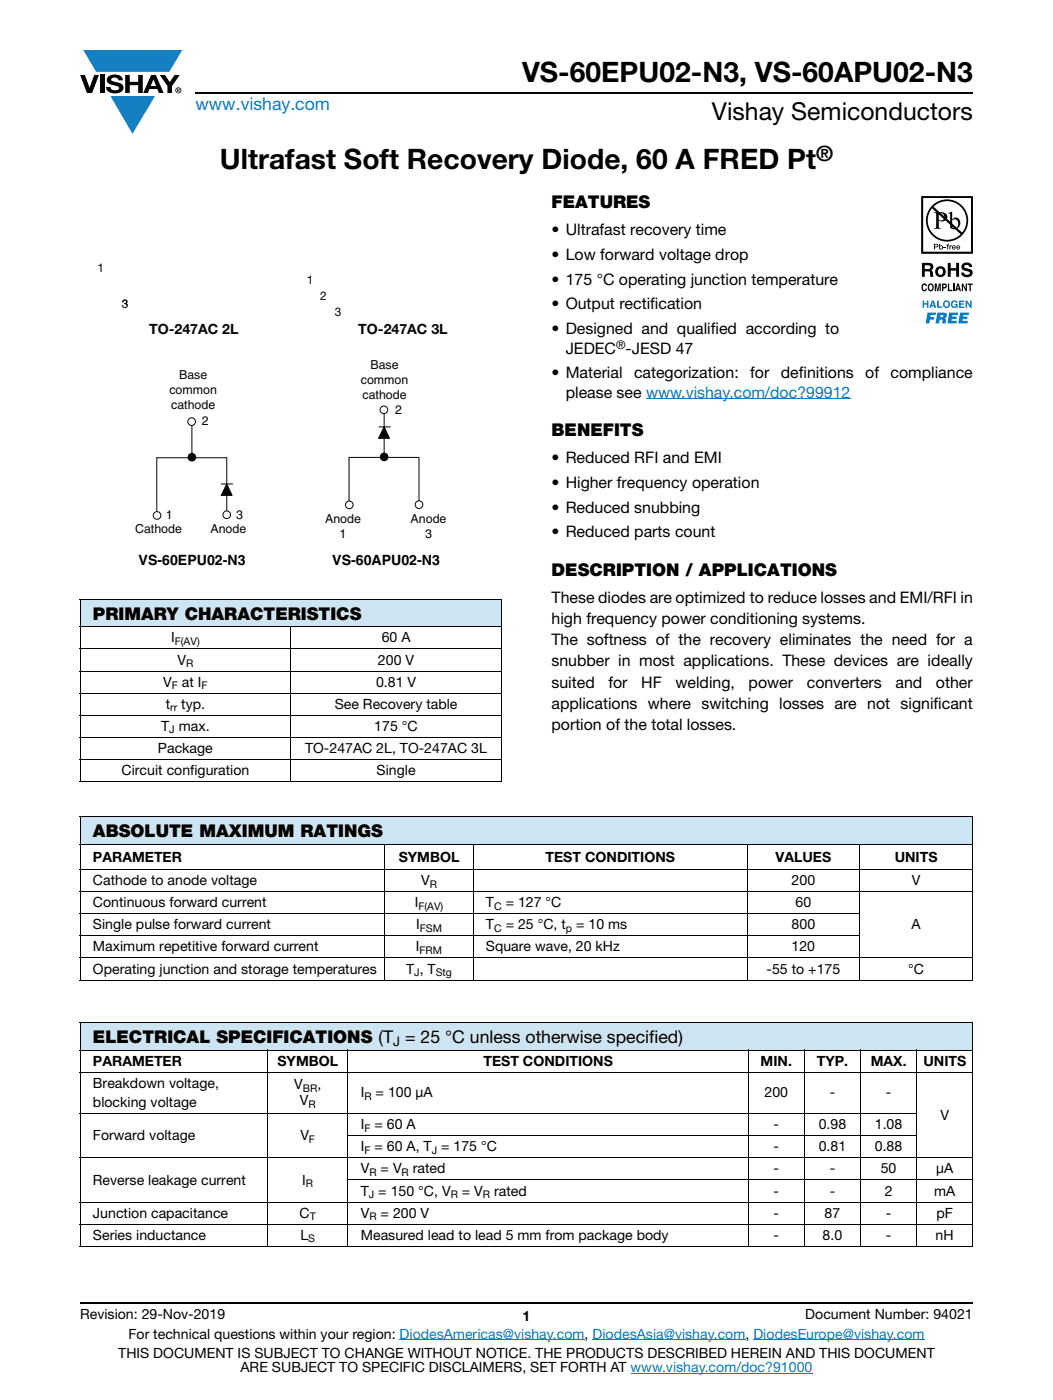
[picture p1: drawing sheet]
<svg xmlns="http://www.w3.org/2000/svg" width="210mm" height="279mm" viewBox="0 0 210 279" stroke-linecap="round" stroke-linejoin="round" font-family="sans-serif">
<defs><g id="words">
<g font-size="5.6">
<text x="104.1" y="16.4">VS-60EPU02-N3, VS-60APU02-N3</text>
<text x="43.8" y="33.7">Ultrafast Soft Recovery Diode, 60 A FRED Pt</text>
</g>
<text font-size="4.9" x="142" y="23.9">Vishay Semiconductors</text>
<text font-size="4.2" x="162.8" y="32.1">®</text>
<text font-size="3.5" fill="#067ec4" x="39" y="22">www.vishay.com</text>
<g font-size="3.5">
<text x="110" y="41.5">FEATURES</text>
<text x="110" y="87">BENEFITS</text>
<text x="110" y="114.9">DESCRIPTION / APPLICATIONS</text>
<text x="18.5" y="123.7">PRIMARY CHARACTERISTICS</text>
<text x="18.5" y="167.1">ABSOLUTE MAXIMUM RATINGS</text>
<text x="18.5" y="208.2">ELECTRICAL SPECIFICATIONS (T = 25 °C unless otherwise specified)</text>
</g>
<g font-size="3.2">
<text x="110" y="46.9">• Ultrafast recovery time</text>
<text x="110" y="51.9">• Low forward voltage drop</text>
<text x="110" y="56.8">• 175 °C operating junction temperature</text>
<text x="110" y="61.7">• Output rectification</text>
<text x="110" y="66.7">• Designed and qualified according to</text>
<text x="112.8" y="70.6">JEDEC -JESD 47</text>
<text x="110" y="75.5">• Material</text>
<text x="126.4" y="75.5">categorization:</text>
<text x="149.6" y="75.5">for</text>
<text x="155.7" y="75.5">definitions</text>
<text x="172.5" y="75.5">of</text>
<text x="177.6" y="75.5">compliance</text>
<text x="112.8" y="79.4">please see www.vishay.com/doc?99912</text>
<text x="110" y="92.4">• Reduced RFI and EMI</text>
<text x="110" y="97.4">• Higher frequency operation</text>
<text x="110" y="102.3">• Reduced snubbing</text>
<text x="110" y="107.3">• Reduced parts count</text>
<text x="110" y="124.5">high frequency power conditioning systems.</text>
<text x="110" y="120.3">These diodes are optimized to reduce losses and EMI/RFI in</text>
<text x="110" y="128.8">The softness of the recovery eliminates the need for a</text>
<text x="110" y="133">snubber in most applications. These devices are ideally</text>
<text x="110" y="137.2">suited</text>
<text x="121.3" y="137.2">for</text>
<text x="127.9" y="137.2">HF</text>
<text x="134.7" y="137.2">welding,</text>
<text x="149.3" y="137.2">power</text>
<text x="160.9" y="137.2">converters</text>
<text x="178.6" y="137.2">and</text>
<text x="186.6" y="137.2">other</text>
<text x="110" y="141.5">applications where switching losses are not significant</text>
<text x="110" y="145.7">portion of the total losses.</text>
</g>
<g font-size="2.8" fill="#050504">
<text x="29.7" y="66.6">TO-247AC 2L</text>
<text x="71.4" y="66.6">TO-247AC 3L</text>
</g>
<g font-size="2.8">
<text x="27.6" y="112.7">VS-60EPU02-N3</text>
<text x="66.3" y="112.7">VS-60APU02-N3</text>
<text x="34.1" y="128.2">I</text>
<text x="76.1" y="128.2">60 A</text>
<text x="32.6" y="137">V</text>
<text x="35.4" y="132.6">V</text>
<text x="36.3" y="137">at I</text>
<text x="75" y="137">0.81 V</text>
<text x="75.4" y="132.6">200 V</text>
<text x="33.1" y="141.4">t</text>
<text x="36.2" y="141.4">typ.</text>
<text x="66.7" y="141.4">See Recovery table</text>
<text x="32.2" y="145.9">T max.</text>
<text x="74.6" y="145.9">175 °C</text>
<text x="24.2" y="154.7">Circuit configuration</text>
<text x="31.5" y="150.3">Package</text>
<text x="60.8" y="150.3">TO-247AC 2L, TO-247AC 3L</text>
<text x="75.1" y="154.7">Single</text>
<text x="18.5" y="171.9">PARAMETER</text>
<text x="79.5" y="171.9">SYMBOL</text>
<text x="108.8" y="171.9">TEST CONDITIONS</text>
<text x="154.6" y="171.9">VALUES</text>
<text x="178.4" y="171.9">UNITS</text>
<text x="18.5" y="176.6">Cathode to anode voltage</text>
<text x="84" y="176.6">V</text>
<text x="157.9" y="176.6">200</text>
<text x="181.8" y="176.6">V</text>
<text x="18.5" y="181.1">Continuous forward current</text>
<text x="18.5" y="185.5">Single pulse forward current</text>
<text x="82.7" y="181.1">I</text>
<text x="83" y="185.5">I</text>
<text x="96.9" y="181.1">T</text>
<text x="96.9" y="185.5">T</text>
<text x="100.8" y="181.1">= 127 °C</text>
<text x="100.8" y="185.5">= 25 °C, t</text>
<text x="114.9" y="185.5">= 10 ms</text>
<text x="157.9" y="185.5">800</text>
<text x="158.6" y="181.1">60</text>
<text x="181.8" y="185.5">A</text>
<text x="18.5" y="189.9">Maximum repetitive forward current</text>
<text x="82.9" y="189.9">I</text>
<text x="96.9" y="189.9">Square wave, 20 kHz</text>
<text x="157.9" y="189.9">120</text>
<text x="18.5" y="194.3">Operating junction and storage temperatures</text>
<text x="81" y="194.3">T , T</text>
<text x="152.9" y="194.3">-55 to +175</text>
<text x="181.1" y="194.3">°C</text>
<text x="18.5" y="212.7">PARAMETER</text>
<text x="55.3" y="212.7">SYMBOL</text>
<text x="96.4" y="212.7">TEST CONDITIONS</text>
<text x="151.7" y="212.7">MIN.</text>
<text x="162.9" y="212.7">TYP.</text>
<text x="173.6" y="212.7">MAX.</text>
<text x="184.1" y="212.7">UNITS</text>
<text x="18.5" y="217.1">Breakdown voltage,</text>
<text x="18.5" y="220.9">blocking voltage</text>
<text x="58.7" y="217.4">V</text>
<text x="59.8" y="220.6">V</text>
<text x="63.3" y="217.4">,</text>
<text x="71.9" y="219">I</text>
<text x="74.9" y="219">= 100 μA</text>
<text x="152.5" y="219">200</text>
<text x="165.5" y="219">-</text>
<text x="176.7" y="219">-</text>
<text x="18.5" y="227.6">Forward voltage</text>
<text x="59.9" y="227.6">V</text>
<text x="71.9" y="225.4">I</text>
<text x="74.7" y="225.4">= 60 A</text>
<text x="154.3" y="225.4">-</text>
<text x="163.3" y="225.4">0.98</text>
<text x="174.5" y="225.4">1.08</text>
<text x="187.5" y="223.4">V</text>
<text x="71.9" y="229.8">I</text>
<text x="74.7" y="229.8">= 60 A, T = 175 °C</text>
<text x="154.3" y="229.8">-</text>
<text x="163.3" y="229.8">0.81</text>
<text x="174.5" y="229.8">0.88</text>
<text x="18.5" y="236.4">Reverse leakage current</text>
<text x="60.3" y="236.4">I</text>
<text x="71.9" y="234.2">V</text>
<text x="71.9" y="238.6">T = 150 °C, V</text>
<text x="75.9" y="234.2">= V</text>
<text x="82.3" y="234.2">rated</text>
<text x="92.1" y="238.6">= V</text>
<text x="98.5" y="238.6">rated</text>
<text x="154.3" y="234.2">-</text>
<text x="154.3" y="238.6">-</text>
<text x="165.5" y="234.2">-</text>
<text x="165.5" y="238.6">-</text>
<text x="175.6" y="234.2">50</text>
<text x="176.4" y="238.6">2</text>
<text x="186.3" y="238.6">mA</text>
<text x="186.7" y="234.2">μA</text>
<text x="18.5" y="243">Junction capacitance</text>
<text x="59.7" y="243">C</text>
<text x="71.9" y="243">V</text>
<text x="75.9" y="243">= 200 V</text>
<text x="154.3" y="243">-</text>
<text x="164.4" y="243">87</text>
<text x="176.7" y="243">-</text>
<text x="186.8" y="243">pF</text>
<text x="18.5" y="247.4">Series inductance</text>
<text x="59.9" y="247.4">L</text>
<text x="71.9" y="247.4">Measured lead to lead 5 mm from package body</text>
<text x="154.3" y="247.4">-</text>
<text x="164" y="247.4">8.0</text>
<text x="176.6" y="247.4">-</text>
<text x="186.6" y="247.4">nH</text>
<text x="16" y="263.3">Revision: 29-Nov-2019</text>
<text x="104.2" y="263.6">1</text>
<text x="160.6" y="263.3">Document Number: 94021</text>
<text x="25.6" y="267.1">For technical questions within your region: DiodesAmericas@vishay.com, DiodesAsia@vishay.com, DiodesEurope@vishay.com</text>
<text x="23.6" y="271">THIS DOCUMENT IS SUBJECT TO CHANGE WITHOUT NOTICE. THE PRODUCTS DESCRIBED HEREIN AND THIS DOCUMENT</text>
<text x="48" y="273.8">ARE SUBJECT TO SPECIFIC DISCLAIMERS, SET FORTH AT www.vishay.com/doc?91000</text>
</g>
<text font-size="2.6" x="78.4" y="208.8">J</text>
<g font-size="2.5" fill="#050504">
<text x="35.7" y="75.7">Base</text>
<text x="72" y="76.6">common</text>
<text x="73.9" y="73.7">Base</text>
<text x="33.8" y="78.7">common</text>
<text x="34.1" y="81.6">cathode</text>
<text x="72.3" y="79.6">cathode</text>
<text x="78.8" y="82.7">2</text>
<text x="40.3" y="84.8">2</text>
<text x="26.9" y="106.5">Cathode</text>
<text x="33.1" y="103.7">1</text>
<text x="42" y="106.4">Anode</text>
<text x="47.1" y="103.6">3</text>
<text x="64.8" y="104.3">Anode</text>
<text x="67.7" y="107.3">1</text>
<text x="81.9" y="104.3">Anode</text>
<text x="84.8" y="107.3">3</text>
</g>
<g font-size="2.4" fill="#050504">
<text x="19.5" y="54.3">1</text>
<text x="61.2" y="56.6">1</text>
<text x="63.8" y="59.9">2</text>
<text x="24.3" y="61.5">3</text>
<text x="66.8" y="63.1">3</text>
</g>
<text font-size="2.4" x="122.9" y="69.6">®</text>
<g font-size="2.1">
<text x="34.9" y="128.7">F(AV)</text>
<text x="34.3" y="137.5">F</text>
<text x="37.1" y="133.1">R</text>
<text x="40.2" y="137.5">F</text>
<text x="34" y="142">rr</text>
<text x="33.8" y="146.4">J</text>
<text x="85.7" y="177.2">R</text>
<text x="83.4" y="181.6">F(AV)</text>
<text x="83.7" y="186">FSM</text>
<text x="98.5" y="181.6">C</text>
<text x="98.5" y="186">C</text>
<text x="112.9" y="186">p</text>
<text x="83.7" y="190.4">FRM</text>
<text x="82.6" y="194.8">J</text>
<text x="86.9" y="194.8">Stg</text>
<text x="60.4" y="217.9">BR</text>
<text x="61.5" y="221.1">R</text>
<text x="72.7" y="219.5">R</text>
<text x="72.7" y="225.9">F</text>
<text x="61.6" y="228.1">F</text>
<text x="72.7" y="230.3">F</text>
<text x="86.1" y="230.3">J</text>
<text x="61" y="236.9">R</text>
<text x="73.6" y="239.1">J</text>
<text x="73.7" y="234.7">R</text>
<text x="80.1" y="234.7">R</text>
<text x="89.9" y="239.1">R</text>
<text x="96.3" y="239.1">R</text>
<text x="61.8" y="243.5">T</text>
<text x="73.7" y="243.5">R</text>
<text x="61.5" y="247.9">S</text>
</g>
</g></defs>
<g fill="#147fc3">
<path d="M16.6 10h19.7l-2.5 4.3h-1.2h-13.4z"/>
<path d="M22 19.2h8.9l-4.5 7.5z"/>
</g>
<g fill="#000">
<path d="M16 15h.9l1 2.5 .9-2.5h.9l-1.3 3.6h-1.1zM19.9 15h.9v3.6h-.9zM21.6 15.3a2.1 2.1 0 0 1 2.8 .3l.1 .4h-.9a.79 .79 0 0 0-.7-.5 .79 .79 0 0 0-.7 .4l.2 .3 1 .2a1.08 1.08 0 0 1 1.2 1 1.08 1.08 0 0 1-1.1 1.2 1.73 1.73 0 0 1-2.4-1.2h.9a.96 .96 0 0 0 .8 .6 .96 .96 0 0 0 1-.4 1.31 1.31 0 0 0-1.3-.6 1.03 1.03 0 0 1-1-.6 1.03 1.03 0 0 1 .1-1.1zM25 15h.9v1.3h1.7v-1.3h.9v3.6h-.9v-1.6h-1.7v1.6h-.9zM31.9 15h1l1 1.4 .9-1.4h1l-1.5 2.2v1.4h-.9v-1.4z"/>
<path d="M30.6 15.8l.5 1.4h-1zM30.1 15l-1.5 3.6h.9l.3-.8h1.6l.3 .8h.9l-1.5-3.6z"/>
<path d="M35.5 17.8h.2v.2h-.2zM35.3 17.7v.7h.2v-.3l.3 .3-.1-.3 .1-.2v-.2z"/>
<path d="M35.1 18a.46 .46 0 0 1 .9 0 .46 .46 0 0 1-.9 0zM35 18a.6 .6 0 0 0 1.2 0 .6 .6 0 0 0-1.2 0z"/>
</g>
<path d="M39 18.6h155M16 260h178" fill="none" stroke="#000" stroke-width=".36"/>
<path d="M128.8 79.6h40.8M79.7 267.4h36.9M118.2 267.4h30.5M125.8 274h36.2M150.2 267.4h34.2" fill="none" stroke="#067ec4" stroke-width=".2"/>
<path d="M16 119.6h84v5.5h-84z" fill="#cde5f3"/>
<path d="M15.9 119.6h84.2M16 119.7v36.2M100 119.7v36.2M15.9 125.1h84.2M15.9 129.5h84.2M15.9 133.9h84.2M15.9 138.3h84.2M58 125v31.1M15.9 142.7h84.2M15.9 147.2h84.2M15.9 151.6h84.2M15.9 156h84.2" fill="none" stroke="#000" stroke-width=".2"/>
<g fill="#fff">
<path d="M19.5 40.8h77v26.4h-77z"/>
<path d="M26.9 71.6h62.1v41.8h-62.1z"/>
</g>
<path d="M45.2 103.1v-11.7h-13.9v11.8" fill="none" stroke="#050504" stroke-width=".2"/>
<circle cx="31.3" cy="102.9" r=".76" fill="#fff"/>
<circle cx="31.3" cy="102.9" r=".76" fill="none" stroke="#050504" stroke-width=".2"/>
<circle cx="45.2" cy="102.7" r=".76" fill="#fff"/>
<circle cx="45.2" cy="102.7" r=".76" fill="none" stroke="#050504" stroke-width=".2"/>
<circle cx="38.3" cy="91.3" r=".76" fill="#050504"/>
<g fill="none" stroke="#050504" stroke-width=".2">
<path d="M44.1 96.6h2.3"/>
<circle cx="38.2" cy="84.1" r=".76"/>
<circle cx="38.3" cy="91.3" r=".76"/>
</g>
<path d="M45.2 96.6l1.1 2.3h-2.2z" fill="#050504"/>
<path d="M45.2 96.6l1.1 2.3h-2.2zM69.6 101.1v-9.8h14v9.8" fill="none" stroke="#050504" stroke-width=".2"/>
<circle cx="69.7" cy="100.8" r=".76" fill="#fff"/>
<circle cx="69.7" cy="100.8" r=".76" fill="none" stroke="#050504" stroke-width=".2"/>
<circle cx="83.6" cy="100.7" r=".76" fill="#fff"/>
<g fill="none" stroke="#050504" stroke-width=".2">
<path d="M76.6 82.6v8.5"/>
<circle cx="83.6" cy="100.7" r=".76"/>
</g>
<circle cx="76.6" cy="91.2" r=".76" fill="#050504"/>
<g fill="none" stroke="#050504" stroke-width=".2">
<path d="M75.5 85.2h2.3"/>
<circle cx="76.6" cy="81.8" r=".76"/>
<circle cx="76.6" cy="91.2" r=".76"/>
</g>
<path d="M76.6 85.2l1.1 2.3h-2.2z" fill="#050504"/>
<path d="M38.3 84.9v5.6M76.6 85.2l1.1 2.3h-2.2z" fill="none" stroke="#050504" stroke-width=".2"/>
<path d="M183.7 39.2h10.3v25.3h-10.3z" fill="#fff"/>
<path d="M184.1 39.5h9.5v10.8h-9.5zM183.7 39.2v11.4h10.3v-11.4z" fill="#201d1e"/>
<g fill="#0160ae">
<path d="M184 60h.3v.5h.5v-.5h.3v1.4h-.3v-.6h-.5v.6h-.3z"/>
<path d="M186.9 60h.3v1.2h.7v.2h-1z"/>
<path d="M189.8 60.2a.68 .68 0 0 1 1.2 .2l-.9-.1a.55 .55 0 0 0-.2 .5 .55 .55 0 0 0 .4 .4l.4-.3h-.3v-.2h.6v.7h-.2l-.1-.1a.71 .71 0 0 1-1-.1 .71 .71 0 0 1 .1-1z"/>
<path d="M191.2 60h1.1v.2h-.8v.3h.7v.3h-.7v.4h.8v.2h-1.1z"/>
<path d="M192.6 60h.3l.6 1v-1h.2v1.4h-.3l-.5-1v1h-.3z"/>
<path d="M185 62.4h1.7l-.1 .5h-1l-.1 .4h.8l-.1 .5h-.8l-.1 .7h-.7z"/>
<path d="M189.3 62.4h1.8l-.1 .5h-1.1v.3h.9l-.1 .5h-.9l-.1 .3h1.1l-.1 .5h-1.8z"/>
<path d="M191.5 62.4h1.7l-.1 .5h-1l-.1 .3h.9l-.1 .5h-.8l-.1 .3h1.1l-.1 .5h-1.8z"/>
<path d="M186 60.3l-.2 .6h.4zM185.8 60h.4l.5 1.4h-.3l-.1-.3h-.6l-.1 .3h-.3z"/>
<path d="M188.3 60.7a.47 .47 0 0 0 .9 0 .47 .47 0 0 0-.9 0zM188 60.7a.75 .75 0 0 1 1.5 0 .75 .75 0 0 1-1.5 0z"/>
<path d="M187.6 62.9l-.1 .4 .6-.1-.1-.3zM186.9 62.4l1.8 .1a.63 .63 0 0 1-.4 1l.3 .3v.7h-.7v-.6l-.3-.1h-.2l-.1 .7h-.7z"/>
</g>
<g fill="#000">
<path d="M183.9 56.8l.4-.3 .3 .1 .3 .5-.7-.2a.66 .66 0 0 0 .1 1l.3-.3h.3a.54 .54 0 0 1-.5 .5 .54 .54 0 0 1-.6-.4zM186.4 56.6h.4l.2 1.2 .2-1.2h.4v1.5h-.2v-1.3l-.3 1.3h-.2l-.3-1.3v1.3h-.2zM188.2 49.3h.5v.1h-.5zM189 48.7h.2l-.1 .2 .1 .1v.1h-.1v.7h-.2v-.7h-.1zM189 56.6h.3v1.2h.6v.3h-.9zM189.3 49h.2v.1l.3-.1v.1l-.2 .1-.1 .6h-.2zM189 52.5h.6v1h1.1v-1h.5v2.7h-.5v-1.2h-1.1v1.2h-.6zM190.1 56.6h.2v1.5h-.2zM192 52.6a1.15 1.15 0 0 1 1.9 .7h-.6v-.2a.68 .68 0 0 0-1-.1v.4l.3 .1a1.29 1.29 0 0 1 1.4 .9 1.17 1.17 0 0 1-1.2 .9 1.17 1.17 0 0 1-1.1-.9h.5l.1 .2a.67 .67 0 0 0 1.1-.1l-.2-.3-.6-.1a.82 .82 0 0 1-.8-.5 .82 .82 0 0 1 .2-1zM191.8 56.6h.3l.5 1v-1h.2v1.5h-.3l-.5-1.1v1.1h-.2zM193 56.6h1v.3h-.4v1.2h-.3v-1.2h-.3z"/>
<path d="M184.1 39.5h9.5v10.8h-9.5zM183.7 39.2v11.4h10.3v-11.4z"/>
<path d="M184.4 52.9v.8h.9a.39 .39 0 0 0 .1-.7zM183.8 52.5h1.5a.79 .79 0 0 1 .7 .4 .79 .79 0 0 1-.1 .9l-.2 .1a.98 .98 0 0 1 .4 1.2l.1 .1h-.7l-.2-1h-.9v1h-.6z"/>
<path d="M185.4 56.9a.64 .64 0 0 0 .2 1l.2-.1a.64 .64 0 0 0-.2-1zM185.2 56.7l.2-.1a.56 .56 0 0 1 .7 .3 .82 .82 0 0 1-.5 1.2h-.2a.89 .89 0 0 1-.2-1.4z"/>
<path d="M186.2 41.2a3.9 3.9 0 0 1 5.2-.1 3.9 3.9 0 0 1 .5 5.3zM185.9 41.6l5.7 5.2a3.9 3.9 0 0 1-5.3 .1 3.9 3.9 0 0 1-.4-5.3zM184.6 44a4.2 4.2 0 0 0 8.5 0 4.2 4.2 0 0 0-8.5 0z"/>
<path d="M186.4 48.8v.4h.5v-.3zM186.2 48.7h.8l.1 .3-.1 .3-.6 .1v.4h-.2z"/>
<path d="M187.2 42.6v1.3a.75 .75 0 0 0 1.1-.6 .75 .75 0 0 0-1.1-.7zM186.2 42.3a2.81 2.81 0 0 1 2.5 .4 .97 .97 0 0 1-.1 1.2 .97 .97 0 0 1-1.2 .2h-.2v1.1l.1 .2 .4 .3h-1.5l.3-.2 .2-.3v-2.4l-.1-.2z"/>
<path d="M187.3 53.7a.63 .63 0 0 0-.2 .7 .63 .63 0 0 0 .7 .4 .63 .63 0 0 0 .2-.8 .63 .63 0 0 0-.7-.3zM186.5 54.2a1.09 1.09 0 0 1 2.1 0 1.09 1.09 0 0 1-2.1 0z"/>
<path d="M187.4 49.4a.26 .26 0 0 0 .5 0 .26 .26 0 0 0-.5 0zM187.3 48.7h.2v.4a.38 .38 0 0 1 .5 0 .38 .38 0 0 1 0 .5 .38 .38 0 0 1-.6 .1l-.1 .1z"/>
<path d="M188.1 56.9v.4l.4-.1v-.3zM187.9 56.6h.5a.5 .5 0 0 1 .4 .5 .5 .5 0 0 1-.4 .5h-.3v.5h-.2z"/>
<path d="M189.9 44v1.3l.1 .2a.72 .72 0 0 0 .8-.1 .72 .72 0 0 0 .3-.7 .72 .72 0 0 0-.4-.8 .72 .72 0 0 0-.8 .1zM189.1 42.5l.8-.3v1.6a.89 .89 0 0 1 1.1-.3 .89 .89 0 0 1 .5 1 1.23 1.23 0 0 1-.7 1.1 1.23 1.23 0 0 1-1.3-.1v-2.7z"/>
<path d="M190.1 49.2l-.1 .1h.4l-.2-.2zM190 49h.4l.2 .4h-.6v.2l.6-.1a.42 .42 0 0 1-.7 .2 .42 .42 0 0 1 .1-.7z"/>
<path d="M191 56.9l-.1 .6h.3zM190.9 56.6h.3l.4 1.5h-.2l-.1-.3h-.5l-.1 .3h-.2z"/>
<path d="M190.9 49.2v.1h.4l-.2-.2zM190.9 49h.4l.2 .4h-.6v.2l.6-.1a.42 .42 0 0 1-.7 .2 .42 .42 0 0 1 .1-.7z"/>
</g>
<path d="M16 163h178v5.5h-178z" fill="#cde5f3"/>
<g fill="none" stroke="#000" stroke-width=".2">
<path d="M15.9 163h178.2M15.9 168.5h178.2M15.9 173.5h178.2M15.9 177.9h178.2M16 163.1v32.4M76.8 168.5v27.2M94.3 168.5v27.2M149.1 168.5v27.2M171.4 168.5v27.2M194 163.1v32.4M15.9 182.4h155.5M15.9 186.8h155.5"/>
<path d="M15.9 191.2h178.2M15.9 195.6h178.2"/>
</g>
<path d="M16 204.1h178v5.5h-178z" fill="#cde5f3"/>
<g fill="none" stroke="#000" stroke-width=".2">
<path d="M15.9 204.1h178.2M15.9 209.6h178.2M15.9 214h178.2M16 204.1v44.5M53.3 209.5v39.3M69.4 209.5v39.3M149.2 209.5v39.3M160.4 209.5v39.3M171.6 209.5v39.3M182.8 209.5v39.3M194 204.1v44.5M15.9 222.3h167"/>
<path d="M15.9 231.1h178.2M15.9 239.9h178.2M69.3 226.7h113.6M69.3 235.5h124.8M15.9 244.3h178.2M15.9 248.7h178.2"/>
</g>
<use href="#words"/>
</svg>
